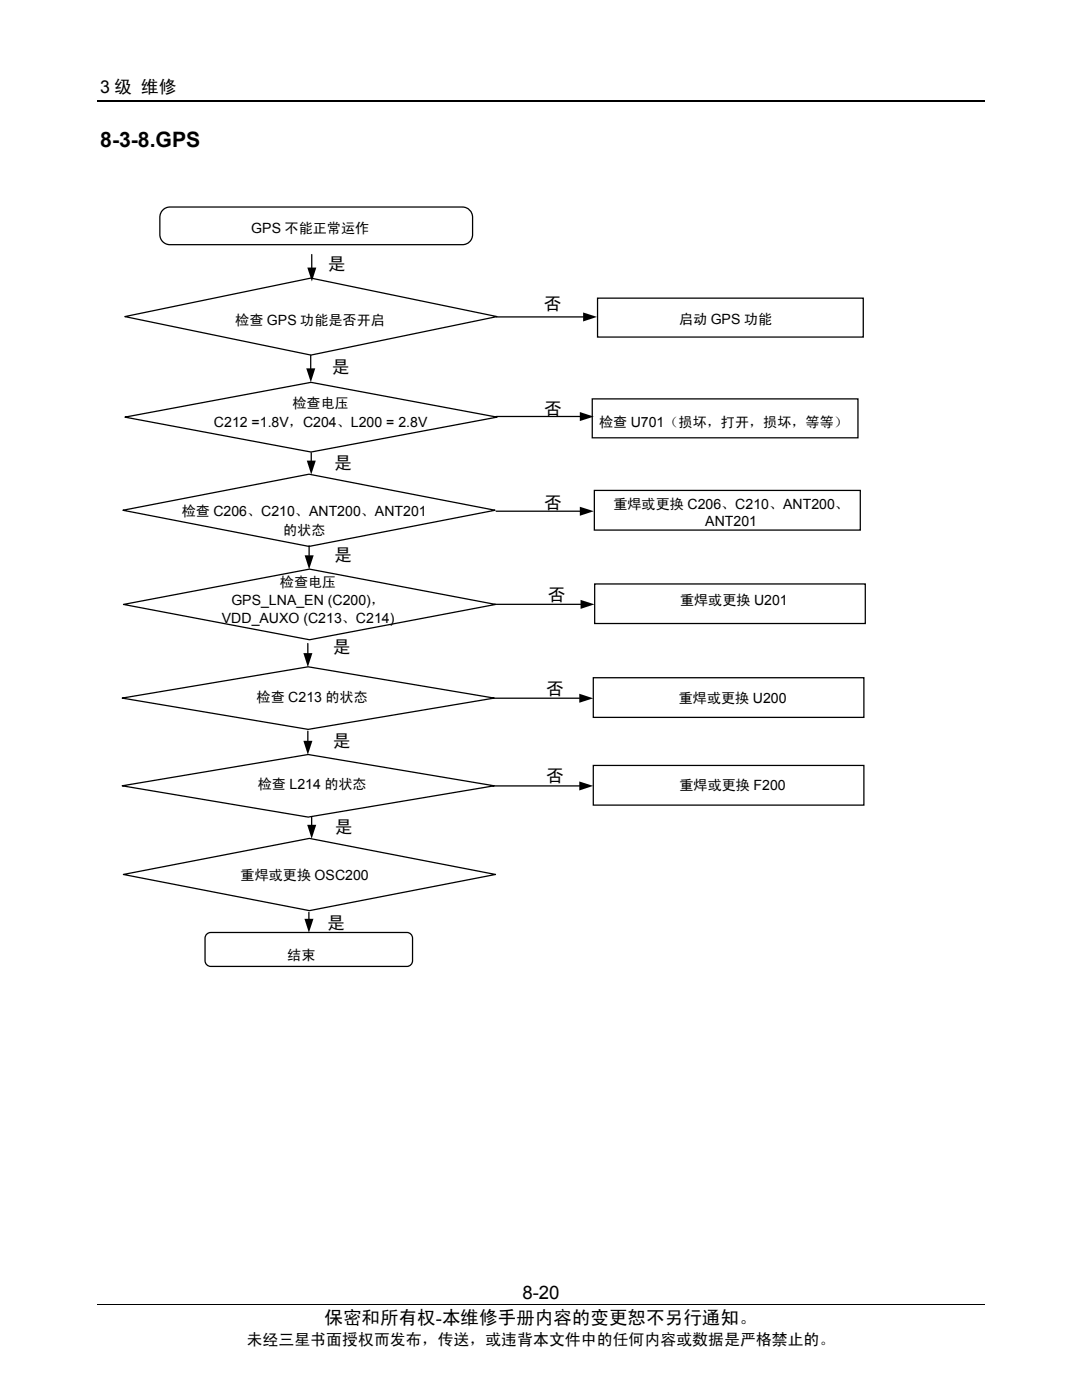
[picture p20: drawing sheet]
<svg xmlns="http://www.w3.org/2000/svg" width="216mm" height="279mm" viewBox="0 0 216 279" stroke-linecap="round" stroke-linejoin="round" font-family="sans-serif">
<defs><g id="words">
<text font-size="4.2" x="20" y="29.3">8-3-8.GPS</text>
<g font-size="3.7">
<text x="104.3" y="259.2">8-20</text>
<text x="64.7" y="264.2">保密和所有权-本维修手册内容的变更恕不另行通知。</text>
</g>
<g font-size="3.5">
<text x="20" y="18.6">3 级 维修</text>
<text x="65.4" y="54">是</text>
<text x="108.5" y="61.8">否</text>
<text x="66.2" y="74.5">是</text>
<text x="108.6" y="82.8">否</text>
<text x="66.7" y="93.5">是</text>
<text x="108.6" y="101.6">否</text>
<text x="66.7" y="112">是</text>
<text x="109.3" y="119.9">否</text>
<text x="66.4" y="130.3">是</text>
<text x="109" y="138.6">否</text>
<text x="66.4" y="149">是</text>
<text x="109" y="156.1">否</text>
<text x="66.8" y="166.2">是</text>
<text x="65.3" y="185.3">是</text>
</g>
<text font-size="3.2" x="49.2" y="268.5">未经三星书面授权而发布，传送，或违背本文件中的任何内容或数据是严格禁止的。</text>
<g font-size="2.8">
<text x="50.1" y="46.5">GPS 不能正常运作</text>
<text x="46.9" y="64.9">检查 GPS 功能是否开启</text>
<text x="135.5" y="64.7">启动 GPS 功能</text>
<text x="58.4" y="81.5">检查电压</text>
<text x="42.7" y="85.2">C212 =1.8V，C204、L200 = 2.8V</text>
<text x="119.5" y="85.2">检查 U701（损坏，打开，损坏，等等）</text>
<text x="122.4" y="101.6">重焊或更换 C206、C210、ANT200、</text>
<text x="36.3" y="103">检查 C206、C210、ANT200、ANT201</text>
<text x="56.5" y="106.7">的状态</text>
<text x="140.7" y="105">ANT201</text>
<text x="55.9" y="117.1">检查电压</text>
<text x="44.3" y="124.4">VDD_AUXO (C213、C214)</text>
<text x="46.2" y="120.8">GPS_LNA_EN (C200)，</text>
<text x="135.7" y="120.7">重焊或更换 U201</text>
<text x="51.2" y="140">检查 C213 的状态</text>
<text x="135.4" y="140.2">重焊或更换 U200</text>
<text x="51.4" y="157.5">检查 L214 的状态</text>
<text x="135.6" y="157.7">重焊或更换 F200</text>
<text x="48" y="175.7">重焊或更换 OSC200</text>
<text x="57.3" y="191.6">结束</text>
</g>
</g></defs>
<g fill="none" stroke="#000" stroke-width=".25">
<path d="M19.5 20.1h177M32.5 41.9l.9-.5 .5-.1h58.4a2.03 2.03 0 0 1 2 2v3.5a2.01 2.01 0 0 1-2 2h-58.4a2 2 0 0 1-2-2v-3.5l.1-.5zM62.2 50.8v2.6M119.2 59.5h53.1v7.8h-53.1zM24.9 63.2l37.1-7.7 37.2 7.7-37.2 7.7zM62 70.9v2.7M99.1 63.2h17.3M118.2 79.6h53v7.8h-53zM24.9 83.2l37.2-6.9 37.1 6.9-37.1 7zM62.1 90.4v1.6M99 83.1h16.7M118.6 97.9h53.1v7.9h-53.1z"/>
<path d="M24.5 101.8l37.2-7.2 37.1 7.2-37.1 7.3zM61.7 108.9v2M99 102h16.7M118.7 116.5h54v7.9h-54zM24.4 139.3l37.1-6.2 37.1 6.2-37.1 6.3zM24.6 120.6l37.2-7 37.1 7-37.1 7.1zM61.4 128.4v2M98.3 139.3h17.3M98.6 120.6h17.3M118.4 135.3h54v7.9h-54zM24.4 156.8l37.1-6.2 37.1 6.2-37.1 6.3zM61.4 145.9v2"/>
<path d="M98.3 156.8h17.3M118.4 152.8h54v7.9h-54zM24.6 174.5l37.1-7.2 37.2 7.2-37.2 7.2zM62.2 163v1.7M41.4 186.3l.7-.2h39.1a1.13 1.13 0 0 1 1.1 1.1v4.5a1.14 1.14 0 0 1-1.1 1.2h-39.1a1.14 1.14 0 0 1-1.2-1.2v-4.5l.1-.3zM61.6 182.1v1.3"/>
</g>
<path d="M19.5 260.4h177" fill="none" stroke="#000" stroke-width=".2"/>
<g fill="#000">
<path d="M61.3 53.4h1.8l-.9 2.8zM61.1 73.5h1.8l-.9 2.8zM116.4 62.4l2.7 .8-2.7 1zM61.2 91.9h1.8l-.9 2.8zM115.7 82.2l2.8 .9-2.8 .9zM60.8 110.8h1.8l-.9 2.8zM115.7 101.1l2.8 .9-2.8 .9zM60.5 130.3h1.8l-.9 2.8zM115.8 119.7l2.8 .9-2.8 .9zM60.5 147.8h1.8l-.9 2.8zM115.6 138.5l2.8 .9-2.8 .9zM115.6 156l2.8 .8-2.8 1z"/>
<path d="M61.3 164.6h1.8l-.9 2.8zM60.7 183.4h1.8l-.9 2.7z"/>
</g>
<use href="#words"/>
</svg>
